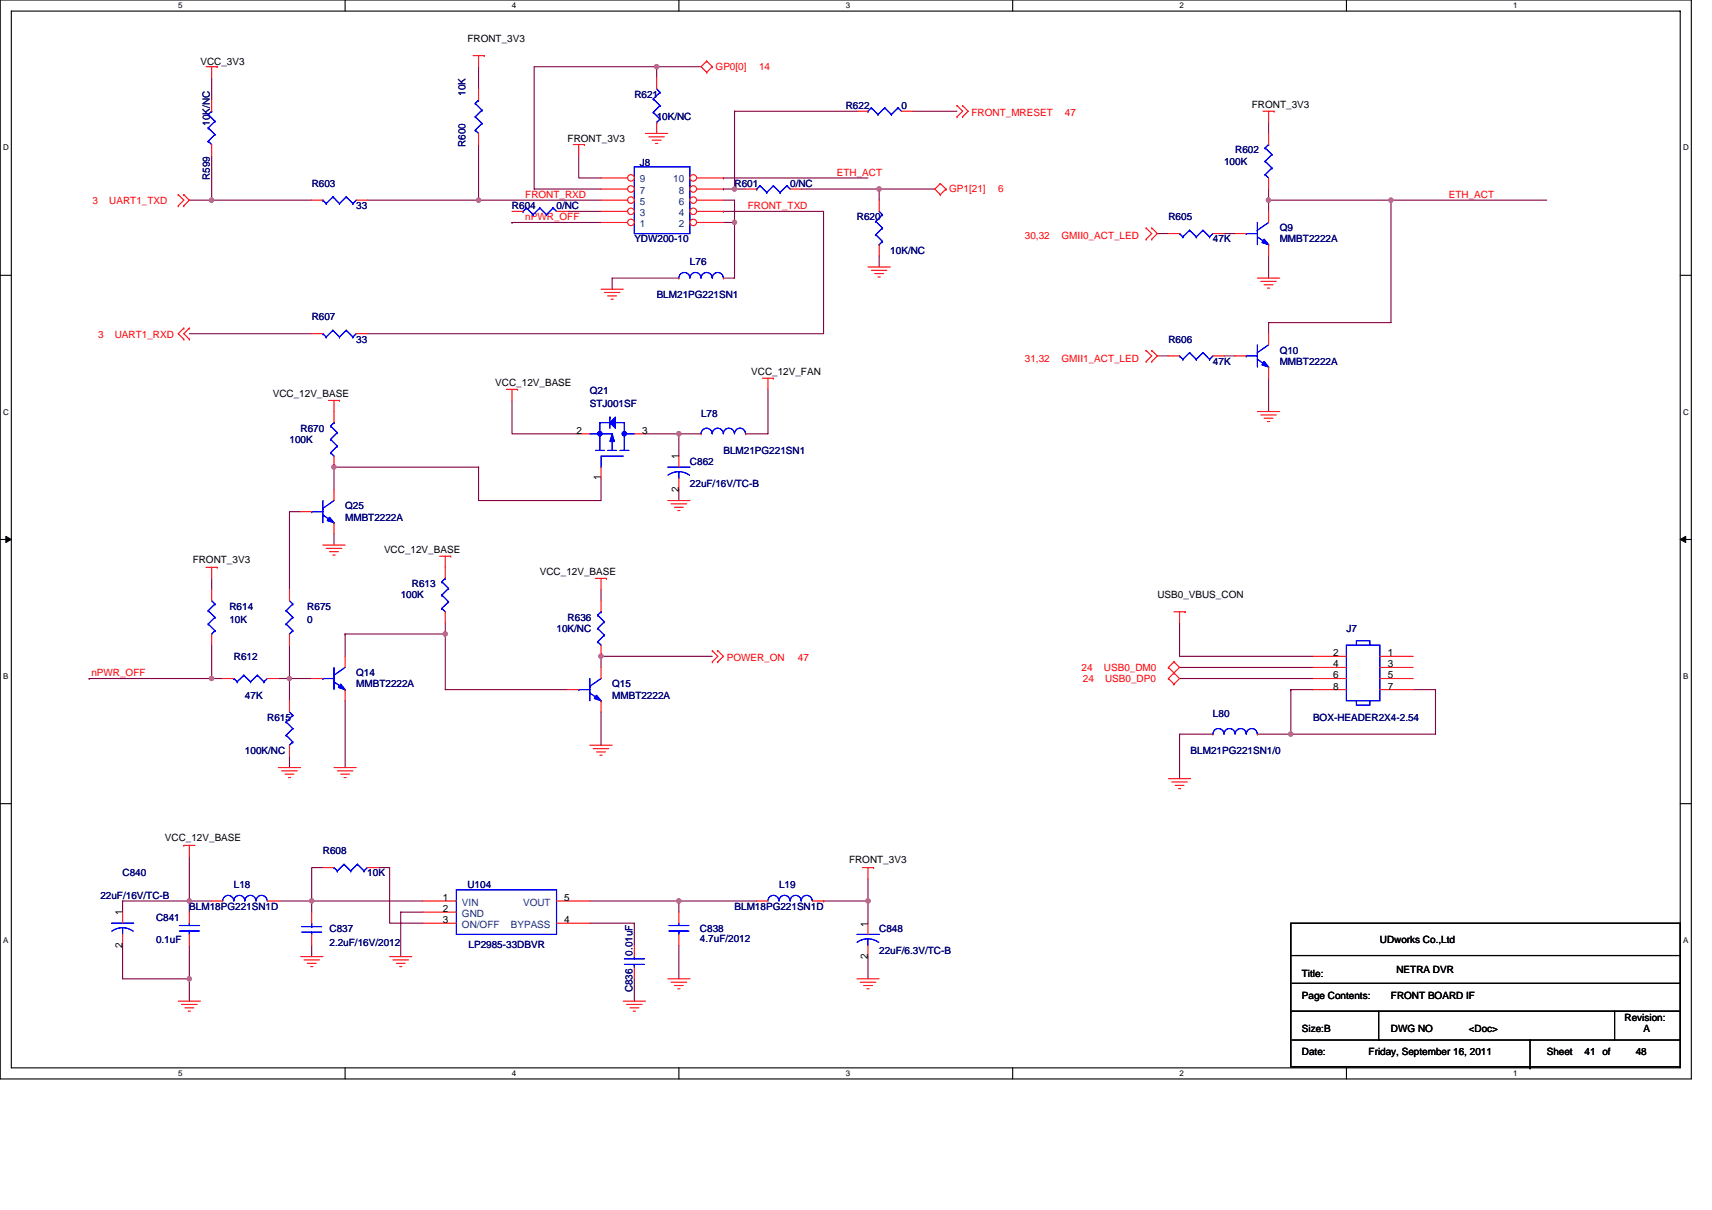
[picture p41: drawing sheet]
<svg xmlns="http://www.w3.org/2000/svg" width="297mm" height="210mm" viewBox="0 0 297 210" stroke-linecap="round" stroke-linejoin="round" font-family="sans-serif">
<defs><g id="words">
<g font-size="1.7">
<text x="34.8" y="11.2">VCC_3V3</text>
<text x="81.1" y="7.3">FRONT_3V3</text>
<text x="217.2" y="18.7">FRONT_3V3</text>
<text x="98.5" y="24.7">FRONT_3V3</text>
<text x="130.3" y="65">VCC_12V_FAN</text>
<text x="47.3" y="68.9">VCC_12V_BASE</text>
<text x="85.9" y="67">VCC_12V_BASE</text>
<text x="100" y="75.3">2</text>
<text x="111.4" y="75.3">3</text>
<text x="104.3" y="83.4" transform="rotate(-90 104.3 83.4)">1</text>
<text x="117.8" y="79.7" transform="rotate(-90 117.8 79.7)">1</text>
<text x="117.8" y="85.3" transform="rotate(-90 117.8 85.3)">2</text>
<text x="66.6" y="95.9">VCC_12V_BASE</text>
<text x="33.4" y="97.7">FRONT_3V3</text>
<text x="93.7" y="99.8">VCC_12V_BASE</text>
<text x="200.8" y="103.8">USB0_VBUS_CON</text>
<text x="231.3" y="113.9">2</text>
<text x="240.8" y="113.9">1</text>
<text x="231.3" y="115.8">4</text>
<text x="231.3" y="117.7">6</text>
<text x="231.3" y="119.7">8</text>
<text x="240.8" y="115.8">3</text>
<text x="240.8" y="117.7">5</text>
<text x="240.8" y="119.7">7</text>
<text x="28.6" y="145.9">VCC_12V_BASE</text>
<text x="147.3" y="149.8">FRONT_3V3</text>
<text x="21.2" y="158.9" transform="rotate(-90 21.2 158.9)">1</text>
<text x="76.9" y="156.3">1</text>
<text x="76.9" y="158.3">2</text>
<text x="76.9" y="160.2">3</text>
<text x="97.9" y="156.3">5</text>
<text x="97.9" y="160.2">4</text>
<text x="150.6" y="160.8" transform="rotate(-90 150.6 160.8)">1</text>
<text x="21.2" y="164.5" transform="rotate(-90 21.2 164.5)">2</text>
<text x="150.6" y="166.4" transform="rotate(-90 150.6 166.4)">2</text>
<text x="239.4" y="163.7">UDworks Co.,Ltd</text>
<text x="225.9" y="169.5">Title:</text>
<text x="225.9" y="173.4">Page Contents:</text>
<text x="241.3" y="173.4">FRONT BOARD IF</text>
<text x="242.3" y="168.9">NETRA DVR</text>
<text x="225.9" y="179.1">Size:B</text>
<text x="241.3" y="179.1">DWG NO</text>
<text x="254.8" y="179.1">&lt;Doc&gt;</text>
<text x="281.9" y="177.2">Revision:</text>
<text x="285.2" y="179.1">A</text>
<text x="225.9" y="183">Date:</text>
<text x="237.5" y="183">Friday, September 16, 2011</text>
<text x="268.4" y="183">Sheet</text>
<text x="274.9" y="183">41 of</text>
<text x="283.8" y="183">48</text>
</g>
<g font-size="1.7" fill="#000080">
<text x="80.8" y="16.6" transform="rotate(-90 80.8 16.6)">10K</text>
<text x="110.1" y="17">R621</text>
<text x="36.4" y="21.8" transform="rotate(-90 36.4 21.8)">10K/NC</text>
<text x="113.9" y="20.8">10K/NC</text>
<text x="146.7" y="18.9">R622</text>
<text x="156.4" y="18.9">0</text>
<text x="80.8" y="25.5" transform="rotate(-90 80.8 25.5)">R600</text>
<text x="111" y="28.8">J8</text>
<text x="212.4" y="28.6">100K</text>
<text x="214.3" y="26.6">R602</text>
<text x="36.4" y="31.3" transform="rotate(-90 36.4 31.3)">R599</text>
<text x="54.1" y="32.4">R603</text>
<text x="127.4" y="32.4">R601</text>
<text x="137.1" y="32.4">0/NC</text>
<text x="61.8" y="36.3">33</text>
<text x="88.8" y="36.3">R604</text>
<text x="96.6" y="36.3">0/NC</text>
<text x="148.7" y="38.2">R620</text>
<text x="202.7" y="38.2">R605</text>
<text x="222" y="40.2">Q9</text>
<text x="110.1" y="42.1">YDW200-10</text>
<text x="119.7" y="45.9">L76</text>
<text x="154.5" y="44">10K/NC</text>
<text x="210.5" y="42.1">47K</text>
<text x="222" y="42.1">MMBT2222A</text>
<text x="113.9" y="51.7">BLM21PG221SN1</text>
<text x="54.1" y="55.6">R607</text>
<text x="61.8" y="59.5">33</text>
<text x="202.7" y="59.5">R606</text>
<text x="210.5" y="63.3">47K</text>
<text x="222" y="61.4">Q10</text>
<text x="222" y="63.3">MMBT2222A</text>
<text x="102.3" y="68.3">Q21</text>
<text x="102.3" y="70.7">STJ001SF</text>
<text x="50.2" y="76.8">100K</text>
<text x="52.2" y="74.9">R670</text>
<text x="121.6" y="72.4">L78</text>
<text x="119.7" y="80.7">C862</text>
<text x="125.5" y="78.8">BLM21PG221SN1</text>
<text x="59.9" y="88.4">Q25</text>
<text x="119.7" y="84.5">22uF/16V/TC-B</text>
<text x="59.9" y="90.3">MMBT2222A</text>
<text x="71.5" y="101.9">R613</text>
<text x="39.8" y="105.8">R614</text>
<text x="53.3" y="105.8">R675</text>
<text x="69.5" y="103.8">100K</text>
<text x="98.5" y="107.7">R636</text>
<text x="39.8" y="108.1">10K</text>
<text x="53.3" y="108.1">0</text>
<text x="96.6" y="109.6">10K/NC</text>
<text x="233.6" y="109.6">J7</text>
<text x="40.6" y="114.5">R612</text>
<text x="61.8" y="117.4">Q14</text>
<text x="61.8" y="119.3">MMBT2222A</text>
<text x="106.2" y="119.3">Q15</text>
<text x="42.5" y="121.2">47K</text>
<text x="46.4" y="125.1">R615</text>
<text x="106.2" y="121.2">MMBT2222A</text>
<text x="210.5" y="124.5">L80</text>
<text x="227.8" y="125.1">BOX-HEADER2X4-2.54</text>
<text x="42.5" y="130.9">100K/NC</text>
<text x="206.6" y="130.9">BLM21PG221SN1/0</text>
<text x="56" y="148.3">R608</text>
<text x="17.4" y="156">22uF/16V/TC-B</text>
<text x="21.3" y="152.1">C840</text>
<text x="40.6" y="154.1">L18</text>
<text x="63.7" y="152.1">10K</text>
<text x="81.1" y="154.1">U104</text>
<text x="135.2" y="154.1">L19</text>
<text x="27.1" y="159.8">C841</text>
<text x="32.8" y="157.9">BLM18PG221SN1D</text>
<text x="57.2" y="161.8">C837</text>
<text x="121.5" y="161.8">C838</text>
<text x="127.4" y="157.9">BLM18PG221SN1D</text>
<text x="152.5" y="161.8">C848</text>
<text x="27.1" y="163.7">0.1uF</text>
<text x="57.2" y="164.1">2.2uF/16V/2012</text>
<text x="81.3" y="164.5">LP2985-33DBVR</text>
<text x="109.7" y="165.8" transform="rotate(-90 109.7 165.8)">0.01uF</text>
<text x="121.5" y="163.5">4.7uF/2012</text>
<text x="152.5" y="165.6">22uF/6.3V/TC-B</text>
<text x="109.7" y="172.2" transform="rotate(-90 109.7 172.2)">C836</text>
</g>
<g font-size="1.7" fill="#f00">
<text x="124.2" y="12.1">GP0[0]</text>
<text x="131.7" y="12.1">14</text>
<text x="168.6" y="20.1">FRONT_MRESET</text>
<text x="184.8" y="20.1">47</text>
<text x="16.1" y="35.3">3</text>
<text x="19" y="35.3">UART1_TXD</text>
<text x="91.1" y="34.4">FRONT_RXD</text>
<text x="145.2" y="30.5">ETH_ACT</text>
<text x="164.7" y="33.4">GP1[21]</text>
<text x="173.2" y="33.4">6</text>
<text x="251.4" y="34.4">ETH_ACT</text>
<text x="91.1" y="38.2">nPWR_OFF</text>
<text x="129.7" y="36.3">FRONT_TXD</text>
<text x="177.8" y="41.5">30,32</text>
<text x="184.2" y="41.5">GMII0_ACT_LED</text>
<text x="17" y="58.7">3</text>
<text x="19.9" y="58.7">UART1_RXD</text>
<text x="177.8" y="62.7">31,32</text>
<text x="184.2" y="62.7">GMII1_ACT_LED</text>
<text x="15.9" y="117.4">nPWR_OFF</text>
<text x="126.1" y="114.7">POWER_ON</text>
<text x="138.4" y="114.7">47</text>
<text x="187.7" y="116.4">24</text>
<text x="187.9" y="118.3">24</text>
<text x="191.5" y="116.4">USB0_DM0</text>
<text x="191.7" y="118.3">USB0_DP0</text>
</g>
<g font-size="1.7" fill="#004080">
<text x="111" y="31.7">9</text>
<text x="111" y="33.6">7</text>
<text x="111" y="35.5">5</text>
<text x="116.8" y="31.7">10</text>
<text x="117.8" y="33.6">8</text>
<text x="117.8" y="35.5">6</text>
<text x="111" y="37.5">3</text>
<text x="111" y="39.4">1</text>
<text x="117.8" y="37.5">4</text>
<text x="117.8" y="39.4">2</text>
<text x="80.2" y="157.1">VIN</text>
<text x="80.2" y="159.1">GND</text>
<text x="80.2" y="161">ON/OFF</text>
<text x="88.6" y="161">BYPASS</text>
<text x="90.8" y="157.1">VOUT</text>
</g>
<g font-size="1.4">
<text x="30.9" y="1.5">5</text>
<text x="88.8" y="1.5">4</text>
<text x="146.7" y="1.5">3</text>
<text x="204.7" y="1.5">2</text>
<text x="262.6" y="1.5">1</text>
<text x=".5" y="26.1">D</text>
<text x="292" y="26.1">D</text>
<text x=".5" y="71.9">C</text>
<text x="292" y="71.9">C</text>
<text x=".5" y="117.8">B</text>
<text x="292" y="117.8">B</text>
<text x=".5" y="163.6">A</text>
<text x="292" y="163.6">A</text>
<text x="30.9" y="186.8">5</text>
<text x="88.8" y="186.8">4</text>
<text x="146.7" y="186.8">3</text>
<text x="204.7" y="186.8">2</text>
<text x="262.6" y="186.8">1</text>
</g>
</g></defs>
<path d="M0 0h293.5v187.2h-293.5zM2 1.9h289.5v183.4h-289.5z" fill="none" stroke="#000" stroke-width=".19"/>
<g fill="#fff">
<path d="M30.9 .2h.8v1.6h-.8z"/>
<path d="M30.9 185.5h.8v1.6h-.8z"/>
</g>
<path d="M59.9 0v1.9M59.9 185.3v1.9" fill="none" stroke="#000" stroke-width=".19"/>
<g fill="#fff">
<path d="M88.8 .2h.8v1.6h-.8z"/>
<path d="M88.8 185.5h.8v1.6h-.8z"/>
</g>
<path d="M117.8 0v1.9M117.8 185.3v1.9" fill="none" stroke="#000" stroke-width=".19"/>
<g fill="#fff">
<path d="M146.7 .2h.8v1.6h-.8z"/>
<path d="M146.7 185.5h.8v1.6h-.8z"/>
</g>
<path d="M175.7 0v1.9M175.7 185.3v1.9" fill="none" stroke="#000" stroke-width=".19"/>
<g fill="#fff">
<path d="M204.7 .2h.7v1.6h-.7z"/>
<path d="M204.7 185.5h.7v1.6h-.7z"/>
</g>
<path d="M233.6 0v1.9M233.6 185.3v1.9" fill="none" stroke="#000" stroke-width=".19"/>
<g fill="#fff">
<path d="M262.6 .2h.7v1.6h-.7z"/>
<path d="M262.6 185.5h.7v1.6h-.7z"/>
<path d="M.5 24.8h1v1.6h-1z"/>
<path d="M292 24.8h1v1.6h-1z"/>
<path d="M.5 70.7h1v1.5h-1z"/>
<path d="M292 70.7h1v1.5h-1z"/>
</g>
<path d="M0 47.8h2M291.5 47.8h2" fill="none" stroke="#000" stroke-width=".19"/>
<g fill="#fff">
<path d="M.5 116.5h.9v1.6h-.9z"/>
<path d="M292 116.5h.9v1.6h-.9z"/>
</g>
<path d="M0 93.6h2M291.5 93.6h2" fill="none" stroke="#000" stroke-width=".19"/>
<path d="M1 93.1l1 .5-1 .5zM291.5 93.6l1-.5v1z" fill="#000" stroke="#000" stroke-width=".17"/>
<g fill="#fff">
<path d="M.5 162.4h.9v1.5h-.9z"/>
<path d="M292 162.4h.9v1.5h-.9z"/>
</g>
<path d="M0 139.5h2M291.5 139.5h2M224 160.2h67.5v24.9h-67.5zM224 165.8h67.5M224 175.5h.1M224 175.5h67.5M224.2 170.6h67.3M239.2 175.5v5M280.1 175.5v5M224.2 180.5h67.3M265.5 185.3h.1M265.5 180.5v4.8" fill="none" stroke="#000" stroke-width=".19"/>
<g fill="none" stroke="#800040" stroke-width=".19">
<path d="M36.7 13.5v3.9M83 11.6v3.8M113.9 11.6h.1M113.9 13.5v-1.9h-21.2v21.2h11.6M113.9 11.6h7.7M127.4 19.3h21.3M127.4 19.3h.1M127.4 19.3v13.5M158.3 19.3h7.7M32.8 34.7h3.9M36.7 27v7.7M36.7 34.7h.1"/>
<path d="M36.7 34.7h17.4M63.7 34.7h19.3M83 34.7h.1M83 25.1v9.6M83 34.7h21.3M88.8 38.6h.1M88.8 38.6h15.5M98.5 36.7h5.8M100.4 27v3.9h3.9M125.5 30.9h.1M125.5 36.7h.1M125.5 34.7h1.9v3.9"/>
<path d="M125.5 36.7h17.4v21.2h-79.2M125.5 38.6h1.9M125.5 32.8h.1M125.5 30.9h25.1M125.5 32.8h1.9M127.4 32.8h2M127.4 38.6h.1M127.4 38.6v9.7h-1.9M139 32.8h13.5v1.9M152.5 32.8h.1M152.5 32.8h9.7M220.1 34.7h.1"/>
<path d="M220.1 21.2v2M220.1 32.8v1.9h21.2M220.1 34.7v2M241.3 34.7h.1M241.3 34.7v21.3h-21.2v1.9M241.3 34.7h27.1M32.8 57.9h21.3M117.8 48.3h-11.6v1.9M152.5 44.4v1.9M200.8 40.5h1.9M212.4 40.5h1.9M220.1 44.4v3.9"/>
<path d="M88.8 69.5v5.8h11.6M112 75.3h5.8M117.8 75.3h.1M117.8 75.3h3.8M117.8 75.3v3.8M133.2 67.6v7.7h-3.8M200.8 61.8h1.9M212.4 61.8h1.9M220.1 65.6v5.8M52.2 88.8h-2v13.5M58 92.6v2M83 81.1v5.8h21.3v-3.9"/>
<path d="M83 81.1h-25v3.8M83 81.1h.1M117.8 84.9v2M15.5 117.8h.1M15.5 117.8h23.1M36.7 117.8h.1M36.7 100.4v1.9M36.7 112v5.8M48.3 117.8h1.9M50.2 117.8h3.9M50.2 117.8h.1M50.2 112v5.8"/>
<path d="M50.2 117.8v3.8M59.9 110v3.9M59.9 110h.1M59.9 110h17.4M77.3 110v9.7h21.2M77.3 108.1v1.9M104.3 113.9v1.9M104.3 102.3v1.9M104.3 113.9h.1M104.3 113.9h19.3M204.7 115.8h23.1M204.7 117.8h23.1"/>
<path d="M204.7 108.1v5.8h23.1M224 119.7h3.8M224 119.7h.1M224 119.7v7.7M245.2 119.7h3.9v7.7h-25.1M50.2 131.3v1.9M59.9 121.6v11.6M104.3 123.5v5.8M210.5 127.4h-5.8v7.7M218.2 127.4h5.8M32.8 156.4h-11.5v1.9M32.8 156.4h.1"/>
<path d="M32.8 148.6v7.8h3.9M32.8 156.4v1.9M48.3 156.4h5.8M54.1 156.4h.1M54.1 156.4h19.3M54.1 156.4v1.9M56 150.6h-1.9v5.8M65.7 150.6h1.9v9.6h5.8M73.4 158.3h-3.9v7.7M102.3 156.4h15.5M117.8 156.4h.1M117.8 156.4v1.9"/>
<path d="M117.8 156.4h13.5M142.9 156.4h.1M142.9 156.4h7.7M150.6 152.5v3.9M150.6 156.4v3.8M21.3 164.1v5.8h11.5M32.8 164.1v5.8M32.8 169.9h.1M32.8 169.9v3.8M54.1 164.1v1.9M102.3 160.2h7.8v3.9M110.1 169.9v3.8"/>
<path d="M117.8 164.1v5.8M150.6 166v3.9"/>
</g>
<g fill="#f0f" stroke="#f0f" stroke-width=".19">
<circle cx="83" cy="34.7" r=".38"/>
<circle cx="127.4" cy="38.6" r=".38"/>
<circle cx="36.7" cy="34.7" r=".38"/>
<circle cx="223.9" cy="127.4" r=".38"/>
<circle cx="241.3" cy="34.7" r=".38"/>
<circle cx="220.1" cy="34.7" r=".38"/>
<circle cx="32.8" cy="169.9" r=".38"/>
<circle cx="32.8" cy="156.3" r=".38"/>
<circle cx="150.6" cy="156.3" r=".38"/>
<circle cx="113.9" cy="11.6" r=".38"/>
<circle cx="152.5" cy="32.8" r=".38"/>
<circle cx="54.1" cy="156.3" r=".38"/>
<circle cx="117.8" cy="156.3" r=".38"/>
<circle cx="36.7" cy="117.7" r=".38"/>
<circle cx="50.2" cy="117.7" r=".38"/>
<circle cx="117.8" cy="75.3" r=".38"/>
<circle cx="77.2" cy="110" r=".38"/>
<circle cx="104.3" cy="113.9" r=".38"/>
<circle cx="57.9" cy="81.1" r=".38"/>
<circle cx="127.4" cy="32.8" r=".38"/>
</g>
<g fill="none" stroke="#f00" stroke-width=".19">
<path d="M35.7 11.6h2M36.7 11.6v1.9M37.7 11.6h.1M82.1 9.7h1.9M83 9.7v1.9M84 9.7h.1M113.9 13.5v1.9M122.6 10.6h.1M122.6 12.6h.1M122.6 10.6l-1 1 1 1M122.6 10.6l1 1M123.6 11.6h.1"/>
<path d="M123.6 11.6l-1 1M166 18.3h.1M166 18.3l1 1-1 1M167 18.3h.1M167 18.3l1 1-1 1M219.1 19.3h2M220.1 19.3v1.9M221.1 19.3h.1M30.9 33.8h.1M30.9 35.7h.1M30.9 33.8l1 .9-1 1M31.9 33.8h.1"/>
<path d="M31.9 35.7h.1M31.9 33.8l.9 .9-.9 1M99.5 25.1h1.9M100.4 25.1v1.9M101.4 25.1h.1M112 23.2h3.9M112.6 23.7h2.7M113.2 24.3h1.5M113.7 24.9h.4M113.9 21.2v2M163.1 31.9h.1M163.1 33.8h.1"/>
<path d="M163.1 31.9l-.9 .9 .9 1M163.1 31.9l1 .9M164.1 32.8h.1M164.1 32.8l-1 1M166 20.3h.1M167 20.3h.1M198.9 39.6h.1M198.9 39.6l.9 .9-.9 1M199.8 39.6h.1M199.8 39.6l1 .9-1 1M31.9 56.9h.1M31.9 58.9h.1"/>
<path d="M31.9 56.9l-1 1 1 1M32.8 56.9h.1M32.8 58.9h.1M32.8 56.9l-.9 1 .9 1M104.3 50.2h3.8M104.9 50.8h2.7M105.4 51.4h1.6M106 51.9h.4M150.6 46.3h3.9M151.2 46.9h2.7M151.8 47.5h1.5M152.3 48.1h.4"/>
<path d="M198.9 41.5h.1M199.8 41.5h.1M218.2 48.3h3.8M218.8 48.8h2.6M219.3 49.4h1.6M219.9 50h.4M57 69.5h1.9M58 69.5v3.8M58 79.1v2M58.9 69.5h.1M87.9 67.6h1.9M88.8 67.6v1.9"/>
<path d="M89.8 67.6h.1M100.4 75.3h1.9M110.1 75.3h1.9M132.3 65.6h1.9M133.2 65.6v2M134.2 65.6h.1M198.9 60.8h.1M198.9 62.7h.1M198.9 60.8l.9 1-.9 .9M199.8 62.7h.1M199.8 60.8h.1M199.8 60.8l1 1-1 .9"/>
<path d="M218.2 71.4h3.8M218.8 72h2.6M219.3 72.6h1.6M219.9 73.2h.4M35.7 98.4h2M36.7 98.4v2M37.7 98.4h.1M56 94.6h3.9M56.6 95.2h2.7M57.2 95.7h1.5M57.8 96.3h.3M76.3 96.5h1.9"/>
<path d="M77.3 96.5v1.9M78.2 96.5h.1M104.3 81.1v1.9M115.9 86.9h3.8M116.4 87.4h2.7M117 88h1.6M117.6 88.6h.4M103.3 100.4h1.9M104.3 100.4v1.9M105.2 100.4h.1M123.6 112.9h.1M123.6 114.9h.1"/>
<path d="M123.6 112.9l.9 1-.9 1M124.5 112.9h.1M124.5 114.9h.1M124.5 112.9l1 1-1 1M202.7 115.8h.1M202.7 117.8h.1M202.7 115.8l2 2-1 .9M202.7 117.8l1 .9M203.7 114.9h.1M203.7 116.8h.1M203.7 118.7h.1M203.7 106.2h1.9"/>
<path d="M203.7 114.9l1 .9-1 1M203.7 114.9l-1 .9M203.7 116.8l-1 1M204.7 106.2v1.9M205.6 106.2h.1M227.8 113.9h5.8M227.8 115.8h5.8M227.8 117.8h5.8M227.8 119.7h5.8M239.4 113.9h5.8M239.4 115.8h5.8M239.4 117.8h5.8"/>
<path d="M239.4 119.7h5.8M48.3 133.2h3.9M48.9 133.8h2.7M49.5 134.3h1.5M50 134.9h.4M58 133.2h3.8M58.5 133.8h2.7M59.1 134.3h1.5M59.7 134.9h.4M102.3 129.3h3.9M102.9 129.9h2.7M103.5 130.5h1.5"/>
<path d="M104.1 131.1h.4M202.7 135.1h3.9M203.3 135.7h2.7M203.9 136.3h1.5M204.5 136.9h.3M31.9 146.7h.1M31.9 146.7h1.9M32.8 146.7v1.9M54.1 158.3v1.9M149.6 150.6h2M150.6 150.6v1.9M151.6 150.6h.1"/>
<path d="M30.9 173.7h3.9M31.5 174.3h2.7M32.1 174.9h1.5M32.7 175.5h.3M52.2 166h3.8M52.7 166.6h2.7M53.3 167.2h1.6M53.9 167.7h.4M54.1 162.2v1.9M67.6 166h3.9M68.2 166.6h2.7M68.8 167.2h1.5"/>
<path d="M69.3 167.7h.4M108.1 173.7h3.9M108.7 174.3h2.7M109.3 174.9h1.5M109.9 175.5h.4M110.1 164.1v1.9M110.1 167.9v2M115.9 169.9h3.8M116.4 170.5h2.7M117 171h1.6M117.6 171.6h.4M148.7 169.9h3.8"/>
<path d="M149.3 170.5h2.7M149.8 171h1.6M150.4 171.6h.4"/>
</g>
<g fill="none" stroke="#00f" stroke-width=".19">
<path d="M113.3 17.2h.1M113.3 19.5h.1M113.3 17.2l1.2 1.1M113.3 19.5l1.2 1.2M113.9 15.4l.6 .6M114.5 16h.1M114.5 18.3h.1M114.5 16l-1.2 1.2M114.5 18.3l-1.2 1.2M110.1 29h9.6v11.5h-9.6zM113.9 21.2h.1M114.5 20.7h.1"/>
<path d="M114.5 20.7l-.6 .5M57.4 78.6h.1M57.4 76.2h.1M57.4 73.9h.1M57.4 78.6l.6 .5M57.4 76.2l1.1 1.2M57.4 73.9l1.1 1.2M58 73.3h.1M58 73.3l-.6 .6M58.5 77.4h.1M58.5 75.1h.1M58.5 77.4l-1.1 1.2"/>
<path d="M58.5 75.1l-1.1 1.1M102.3 75.3h3.9M103.3 78.2h1.6M105.4 78.2h1.6M105.8 73.3h-1.7v4.9M105.8 72.4h.1M105.8 72.4v1.9M106.2 76.2v2M106.8 73.3h1.5v4.9M107.6 78.2h1.5M108.1 79.1h-3.8v2M108.3 75.3h1.8"/>
<path d="M233.6 112h5.8v9.6h-5.8zM235.3 112v-.8h2.4v.8M235.3 121.6v.8h2.4v-.8M52.3 160.8h3.5M52.3 161.8h3.5M54.1 161.8v.4M54.1 160.8h.1M54.1 160.2v.6M108.3 167.4h3.5M108.3 166.4h3.5M110.1 166v.4M110.1 167.4h.1"/>
<path d="M110.1 167.4v.5"/>
</g>
<g fill="#00f" stroke="#00f" stroke-width=".19">
<path d="M105.8 73.3l1-.9v1.9z" fill-rule="evenodd"/>
<path d="M106.2 75.3l.4 1.3h-.8z" fill-rule="evenodd"/>
<path d="M105.8 73.3l1-.9v1.9z" fill-rule="evenodd"/>
<path d="M106.2 75.3l.4 1.3h-.8z" fill-rule="evenodd"/>
<circle cx="108.3" cy="75.3" r=".38"/>
<circle cx="104.1" cy="75.3" r=".38"/>
</g>
<circle cx="109.5" cy="30.9" r=".57" fill="#fff" stroke="#f00" stroke-width=".19"/>
<path d="M104.3 30.9h4.6" fill="none" stroke="#f00" stroke-width=".19"/>
<circle cx="120.3" cy="30.9" r=".57" fill="#fff" stroke="#f00" stroke-width=".19"/>
<path d="M120.9 30.9h4.6" fill="none" stroke="#f00" stroke-width=".19"/>
<circle cx="109.5" cy="32.8" r=".57" fill="#fff" stroke="#f00" stroke-width=".19"/>
<path d="M104.3 32.8h4.6" fill="none" stroke="#f00" stroke-width=".19"/>
<circle cx="120.3" cy="32.8" r=".57" fill="#fff" stroke="#f00" stroke-width=".19"/>
<path d="M120.9 32.8h4.6" fill="none" stroke="#f00" stroke-width=".19"/>
<circle cx="109.5" cy="34.7" r=".57" fill="#fff" stroke="#f00" stroke-width=".19"/>
<path d="M104.3 34.7h4.6" fill="none" stroke="#f00" stroke-width=".19"/>
<circle cx="120.3" cy="34.7" r=".57" fill="#fff" stroke="#f00" stroke-width=".19"/>
<path d="M120.9 34.7h4.6" fill="none" stroke="#f00" stroke-width=".19"/>
<circle cx="109.5" cy="36.7" r=".57" fill="#fff" stroke="#f00" stroke-width=".19"/>
<path d="M104.3 36.7h4.6" fill="none" stroke="#f00" stroke-width=".19"/>
<circle cx="120.3" cy="36.7" r=".57" fill="#fff" stroke="#f00" stroke-width=".19"/>
<path d="M120.9 36.7h4.6" fill="none" stroke="#f00" stroke-width=".19"/>
<circle cx="109.5" cy="38.6" r=".57" fill="#fff" stroke="#f00" stroke-width=".19"/>
<path d="M104.3 38.6h4.6" fill="none" stroke="#f00" stroke-width=".19"/>
<circle cx="120.3" cy="38.6" r=".57" fill="#fff" stroke="#f00" stroke-width=".19"/>
<g fill="none" stroke="#f00" stroke-width=".19">
<path d="M36.7 17.4v1.9M83 15.4v2M148.7 19.3h1.9M156.4 19.3h1.9M36.7 25.1v1.9M54.1 34.7h1.9M61.8 34.7h1.9M83 23.2v1.9M88.8 36.7h2M96.6 36.7h1.9M120.9 38.6h4.6M129.4 32.8h1.9"/>
<path d="M137.1 32.8h1.9M152.5 34.7v2M220.1 23.2v1.9M220.1 30.9v1.9M220.1 36.7v1.9M54.1 57.9h1.9M61.8 57.9h1.9M117.8 48.3h.1M125.5 48.3h.1M152.5 42.5v1.9M202.7 40.5h2M210.5 40.5h1.9"/>
<path d="M214.3 40.5h1.9M220.1 42.5v1.9M220.1 57.9v1.9M117.8 79.1v2M121.6 75.3h.1M129.4 75.3h.1M202.7 61.8h2M210.5 61.8h1.9M214.3 61.8h1.9M220.1 63.7v1.9M52.2 88.8h1.9M58 84.9v2"/>
<path d="M58 90.7v1.9M77.3 98.4v2M117.8 83v1.9M36.7 102.3v1.9M36.7 110v2M38.6 117.8h2M46.4 117.8h1.9M50.2 102.3v1.9M50.2 110v2M54.1 117.8h1.9M59.9 113.9v1.9M59.9 119.7v1.9"/>
<path d="M77.3 106.2v1.9M98.5 119.7h1.9M104.3 104.2v2M104.3 112v1.9M104.3 115.8v2M50.2 121.6v1.9M50.2 129.3v2M104.3 121.6v1.9M210.5 127.4h.1M218.2 127.4h.1M21.3 158.3v1.9M32.8 158.3v1.9"/>
<path d="M36.7 156.4h1.9M46.4 156.4h1.9M56 150.6h2M63.7 150.6h2M73.4 156.4h5.8M73.4 158.3h5.8M96.6 156.4h5.7M117.8 158.3v1.9M131.3 156.4h1.9M140.9 156.4h2M21.3 162.2v1.9M32.8 162.2v1.9"/>
<path d="M73.4 160.2h5.8M96.6 160.2h5.7M117.8 162.2v1.9M150.6 160.2v2M150.6 164.1v1.9"/>
</g>
<g fill="none" stroke="#00f" stroke-width=".19">
<path d="M36.1 19.9h.1M36.1 19.9l1.2 1.1M36.7 19.3h.1M36.7 19.3l-.6 .6M82.5 17.9h.1M82.5 17.9l1.1 1.2M83 17.4h.1M83 17.4l-.5 .5M83.6 19.1h.1M83.6 19.1l-1.1 1.2M150.6 19.3h.1M151.2 18.7h.1"/>
<path d="M151.2 18.7l1.1 1.2M151.2 18.7l-.6 .6M152.3 19.9h.1M153.5 18.7h.1M153.5 18.7l1.2 1.2M153.5 18.7l-1.2 1.2M154.7 19.9h.1M155.8 18.7h.1M155.8 18.7l.6 .6M155.8 18.7l-1.1 1.2M36.1 22.2h.1M36.1 24.5h.1"/>
<path d="M36.1 22.2l1.2 1.1M36.1 24.5l.6 .6M37.3 23.3h.1M37.3 21h.1M37.3 23.3l-1.2 1.2M37.3 21l-1.2 1.2M56 34.7h.1M56 34.7l.6 .6M56.6 35.3h.1M57.8 34.2h.1M57.8 34.2l-1.2 1.1M57.8 34.2l1.1 1.1"/>
<path d="M58.9 35.3h.1M60.1 34.2h.1M60.1 34.2l1.1 1.1M60.1 34.2l-1.2 1.1M61.2 35.3h.1M61.8 34.7l-.6 .6M82.5 20.3h.1M82.5 22.6h.1M82.5 20.3l1.1 1.1M82.5 22.6l.5 .6M83.6 21.4h.1M83.6 21.4l-1.1 1.2"/>
<path d="M90.8 36.7h.1M91.4 36.1h.1M91.4 36.1l1.1 1.2M91.4 36.1l-.6 .6M92.5 37.3h.1M93.7 36.1h.1M93.7 36.1l1.1 1.2M93.7 36.1l-1.2 1.2M94.8 37.3h.1M96 36.1h.1M96 36.1l.6 .6M96 36.1l-1.2 1.2"/>
<path d="M131.3 32.8h.1M131.9 32.2h.1M131.9 32.2l1.1 1.2M131.9 32.2l-.6 .6M133 33.4h.1M134.2 32.2h.1M134.2 32.2l1.2 1.2M134.2 32.2l-1.2 1.2M135.4 33.4h.1M136.5 32.2h.1M136.5 32.2l.6 .6M136.5 32.2l-1.1 1.2"/>
<path d="M152 38.4h.1M152 38.4l1.1 1.2M152.5 36.7l.6 .6M153.1 37.3h.1M153.1 39.6h.1M153.1 37.3l-1.1 1.1M153.1 39.6l-1.1 1.1M206.4 40h.1M206.4 40l-1.2 1.1M206.4 40l1.2 1.1M208.7 40h.1M208.7 40l1.2 1.1"/>
<path d="M208.7 40l-1.1 1.1M218.2 40h.1M218.2 38.6v3.9M219.5 30.3h.1M219.5 28h.1M219.5 25.7h.1M219.5 30.3l.6 .6M219.5 28l1.2 1.1M219.5 25.7l1.2 1.1M220.1 25.1h.1M220.1 25.1l-.6 .6M220.1 38.6l-1.9 1.4"/>
<path d="M220.7 29.1h.1M220.7 26.8h.1M220.7 29.1l-1.2 1.2M220.7 26.8l-1.2 1.2M56 57.9h.1M56 57.9l.6 .6M56.6 58.5h.1M57.8 57.3h.1M57.8 57.3l-1.2 1.2M57.8 57.3l1.1 1.2M58.9 58.5h.1M60.1 57.3h.1"/>
<path d="M60.1 57.3l1.1 1.2M60.1 57.3l-1.2 1.2M61.2 58.5h.1M61.8 57.9l-.6 .6M117.8 48.2a.95 .95 0 0 1 .9-.9 .95 .95 0 0 1 1 .9M119.7 48.2a.96 .96 0 0 1 1-.9 .96 .96 0 0 1 .9 .9 .97 .97 0 0 1 1-.9 .97 .97 0 0 1 1 .9 .95 .95 0 0 1 .9-.9 .95 .95 0 0 1 1 .9M152 40.7h.1M152 40.7l1.1 1.2M152.5 42.5h.1M153.1 41.9h.1M153.1 41.9l-.6 .6M204.7 40.5h.1"/>
<path d="M204.7 40.5l.5 .6M205.2 41.1h.1M207.6 41.1h.1M209.9 41.1h.1M210.5 40.5l-.6 .6M216.2 40.5h.1M216.2 40.5h2M218.2 59.8v3.9M218.2 41.1l1.9 1.4M220.1 42.5h.1M220.1 59.8l-1.9 1.4M121.6 75.3a.97 .97 0 0 1 1-1 .97 .97 0 0 1 1 1 .95 .95 0 0 1 .9-1 .95 .95 0 0 1 1 1"/>
<path d="M125.5 75.3a.96 .96 0 0 1 1-1 .96 .96 0 0 1 .9 1 .95 .95 0 0 1 1-1 .95 .95 0 0 1 .9 1M204.7 61.8h.1M204.7 61.8l.5 .6M205.2 62.4h.1M206.4 61.2h.1M206.4 61.2l-1.2 1.2M206.4 61.2l1.2 1.2M207.6 62.4h.1M208.7 61.2h.1M208.7 61.2l1.2 1.2M208.7 61.2l-1.1 1.2M209.9 62.4h.1"/>
<path d="M210.5 61.8l-.6 .6M216.2 61.8h.1M216.2 61.8h2M218.2 61.2h.1M218.2 62.4l1.9 1.3M220.1 63.7h.1M54.1 88.8h.1M54.1 88.8h1.9M56 88.2h.1M56 86.9v3.8M56 89.4l2 1.3M58 90.7h.1"/>
<path d="M58 86.9l-2 1.3M115.9 81.1h3.8M115.9 82.5a3.1 3.1 0 0 1 3.7 0M117.8 81.9v1.1M36.1 106h.1M36.1 108.3h.1M36.1 108.3l1.2 1.2M36.1 106l1.2 1.1M36.7 110h.1M36.7 104.2l.6 .6M37.3 109.5h.1M37.3 107.1h.1"/>
<path d="M37.3 104.8h.1M37.3 109.5l-.6 .5M37.3 104.8l-1.2 1.2M37.3 107.1l-1.2 1.2M40.6 117.8h.1M40.6 117.8l.5 .5M41.1 118.3h.1M42.3 117.2h.1M42.3 117.2l1.2 1.1M42.3 117.2l-1.2 1.1M43.5 118.3h.1M44.6 117.2h.1"/>
<path d="M44.6 117.2l1.2 1.1M44.6 117.2l-1.1 1.1M45.8 118.3h.1M46.4 117.8l-.6 .5M49.7 106h.1M49.7 108.3h.1M49.7 108.3l1.1 1.2M49.7 106l1.1 1.1M50.2 110h.1M50.2 104.2l.6 .6M50.8 109.5h.1M50.8 107.1h.1"/>
<path d="M50.8 104.8h.1M50.8 109.5l-.6 .5M50.8 104.8l-1.1 1.2M50.8 107.1l-1.1 1.2M56 117.8h.1M56 117.8h2M58 117.2h.1M58 115.8v3.9M58 118.3l1.9 1.4M59.9 119.7h.1M59.9 115.8l-1.9 1.4M76.7 105.6h.1"/>
<path d="M76.7 103.3h.1M76.7 101h.1M76.7 105.6l.6 .6M76.7 103.3l1.1 1.1M76.7 101l1.1 1.1M77.3 100.4h.1M77.3 100.4l-.6 .6M77.8 104.4h.1M77.8 102.1h.1M77.8 104.4l-1.1 1.2M77.8 102.1l-1.1 1.2M100.4 119.7h.1"/>
<path d="M100.4 119.7h1.9M102.3 119.1h.1M102.3 117.8v3.8M103.7 111.4h.1M103.7 109.1h.1M103.7 106.7h.1M103.7 111.4l.6 .6M103.7 109.1l1.2 1.1M103.7 106.7l1.2 1.2M104.3 106.2h.1M104.3 106.2l-.6 .5M104.3 117.8l-2 1.3"/>
<path d="M104.9 110.2h.1M104.9 107.9h.1M104.9 110.2l-1.2 1.2M104.9 107.9l-1.2 1.2M49.7 125.3h.1M49.7 127.6h.1M49.7 125.3l1.1 1.1M49.7 127.6l1.1 1.2M50.2 129.3h.1M50.2 123.5l.6 .6M50.8 124.1h.1M50.8 126.4h.1"/>
<path d="M50.8 128.8h.1M50.8 124.1l-1.1 1.2M50.8 126.4l-1.1 1.2M50.8 128.8l-.6 .5M102.3 120.3l2 1.3M104.3 121.6h.1M210.5 127.4a.96 .96 0 0 1 .9-1 .96 .96 0 0 1 1 1 .95 .95 0 0 1 .9-1 .95 .95 0 0 1 1 1M214.3 127.4a.96 .96 0 0 1 1-1 .96 .96 0 0 1 .9 1 .95 .95 0 0 1 1-1 .95 .95 0 0 1 .9 1M38.6 156.3a.95 .95 0 0 1 1-.9 .95 .95 0 0 1 1 .9 .96 .96 0 0 1 .9-.9 .96 .96 0 0 1 1 .9M42.5 156.3a.95 .95 0 0 1 1-.9 .95 .95 0 0 1 .9 .9 .97 .97 0 0 1 1-.9 .97 .97 0 0 1 1 .9M58 150.6h.1M58 150.6l.5 .6"/>
<path d="M58.5 151.2h.1M59.7 150h.1M59.7 150l-1.2 1.2M59.7 150l1.2 1.2M60.9 151.2h.1M62 150h.1M62 150l1.2 1.2M62 150l-1.1 1.2M63.2 151.2h.1M63.7 150.6l-.5 .6M79.2 154.4h17.4v7.8h-17.4zM133.2 156.3a.95 .95 0 0 1 1-.9 .95 .95 0 0 1 .9 .9 .96 .96 0 0 1 1-.9 .96 .96 0 0 1 1 .9"/>
<path d="M137.1 156.3a.95 .95 0 0 1 .9-.9 .95 .95 0 0 1 1 .9M139 156.3a.95 .95 0 0 1 1-.9 .95 .95 0 0 1 .9 .9M19.3 160.2h3.9M21.2 161l1.2 .2 .7 .4M21.2 161l-1.1 .2-.7 .4M21.3 161v1.2M31.1 161.6h3.5M31.1 160.6h3.5M32.8 160.2v.4M32.8 161.6h.1M32.8 161.6v.6M116.1 161.6h3.4"/>
<path d="M116.1 160.6h3.4M117.8 160.2v.4M117.8 161.6h.1M117.8 161.6v.6M148.7 162.2h3.8M148.7 163.5a3.1 3.1 0 0 1 3.8 .1M150.6 162.9v1.2"/>
</g>
<g fill="#00f" stroke="#00f" stroke-width=".19">
<path d="M57.2 89.8l.8 .9-1.2-.4z" fill-rule="evenodd"/>
<path d="M57.2 89.8l.8 .9-1.2-.4z" fill-rule="evenodd"/>
<path d="M219.3 41.5l.8 1-1.2-.4z" fill-rule="evenodd"/>
<path d="M219.3 41.5l.8 1-1.2-.4z" fill-rule="evenodd"/>
<path d="M103.5 120.6l.8 1-1.2-.4z" fill-rule="evenodd"/>
<path d="M103.5 120.6l.8 1-1.2-.4z" fill-rule="evenodd"/>
<path d="M59.1 118.7l.8 1-1.2-.4z" fill-rule="evenodd"/>
<path d="M59.1 118.7l.8 1-1.2-.4z" fill-rule="evenodd"/>
<path d="M219.3 62.7l.8 1-1.2-.4z" fill-rule="evenodd"/>
<path d="M219.3 62.7l.8 1-1.2-.4z" fill-rule="evenodd"/>
</g>
<g fill="#f0f" stroke="#f0f" stroke-width=".19">
<circle cx="83" cy="34.7" r=".38"/>
<circle cx="127.4" cy="38.6" r=".38"/>
<circle cx="36.7" cy="34.7" r=".38"/>
<circle cx="223.9" cy="127.4" r=".38"/>
<circle cx="241.3" cy="34.7" r=".38"/>
<circle cx="220.1" cy="34.7" r=".38"/>
<circle cx="32.8" cy="169.9" r=".38"/>
<circle cx="32.8" cy="156.3" r=".38"/>
<circle cx="150.6" cy="156.3" r=".38"/>
<circle cx="113.9" cy="11.6" r=".38"/>
<circle cx="152.5" cy="32.8" r=".38"/>
<circle cx="54.1" cy="156.3" r=".38"/>
<circle cx="117.8" cy="156.3" r=".38"/>
<circle cx="36.7" cy="117.7" r=".38"/>
<circle cx="50.2" cy="117.7" r=".38"/>
<circle cx="117.8" cy="75.3" r=".38"/>
<circle cx="77.2" cy="110" r=".38"/>
<circle cx="104.3" cy="113.9" r=".38"/>
<circle cx="57.9" cy="81.1" r=".38"/>
<circle cx="127.4" cy="32.8" r=".38"/>
</g>
<use href="#words"/>
</svg>
